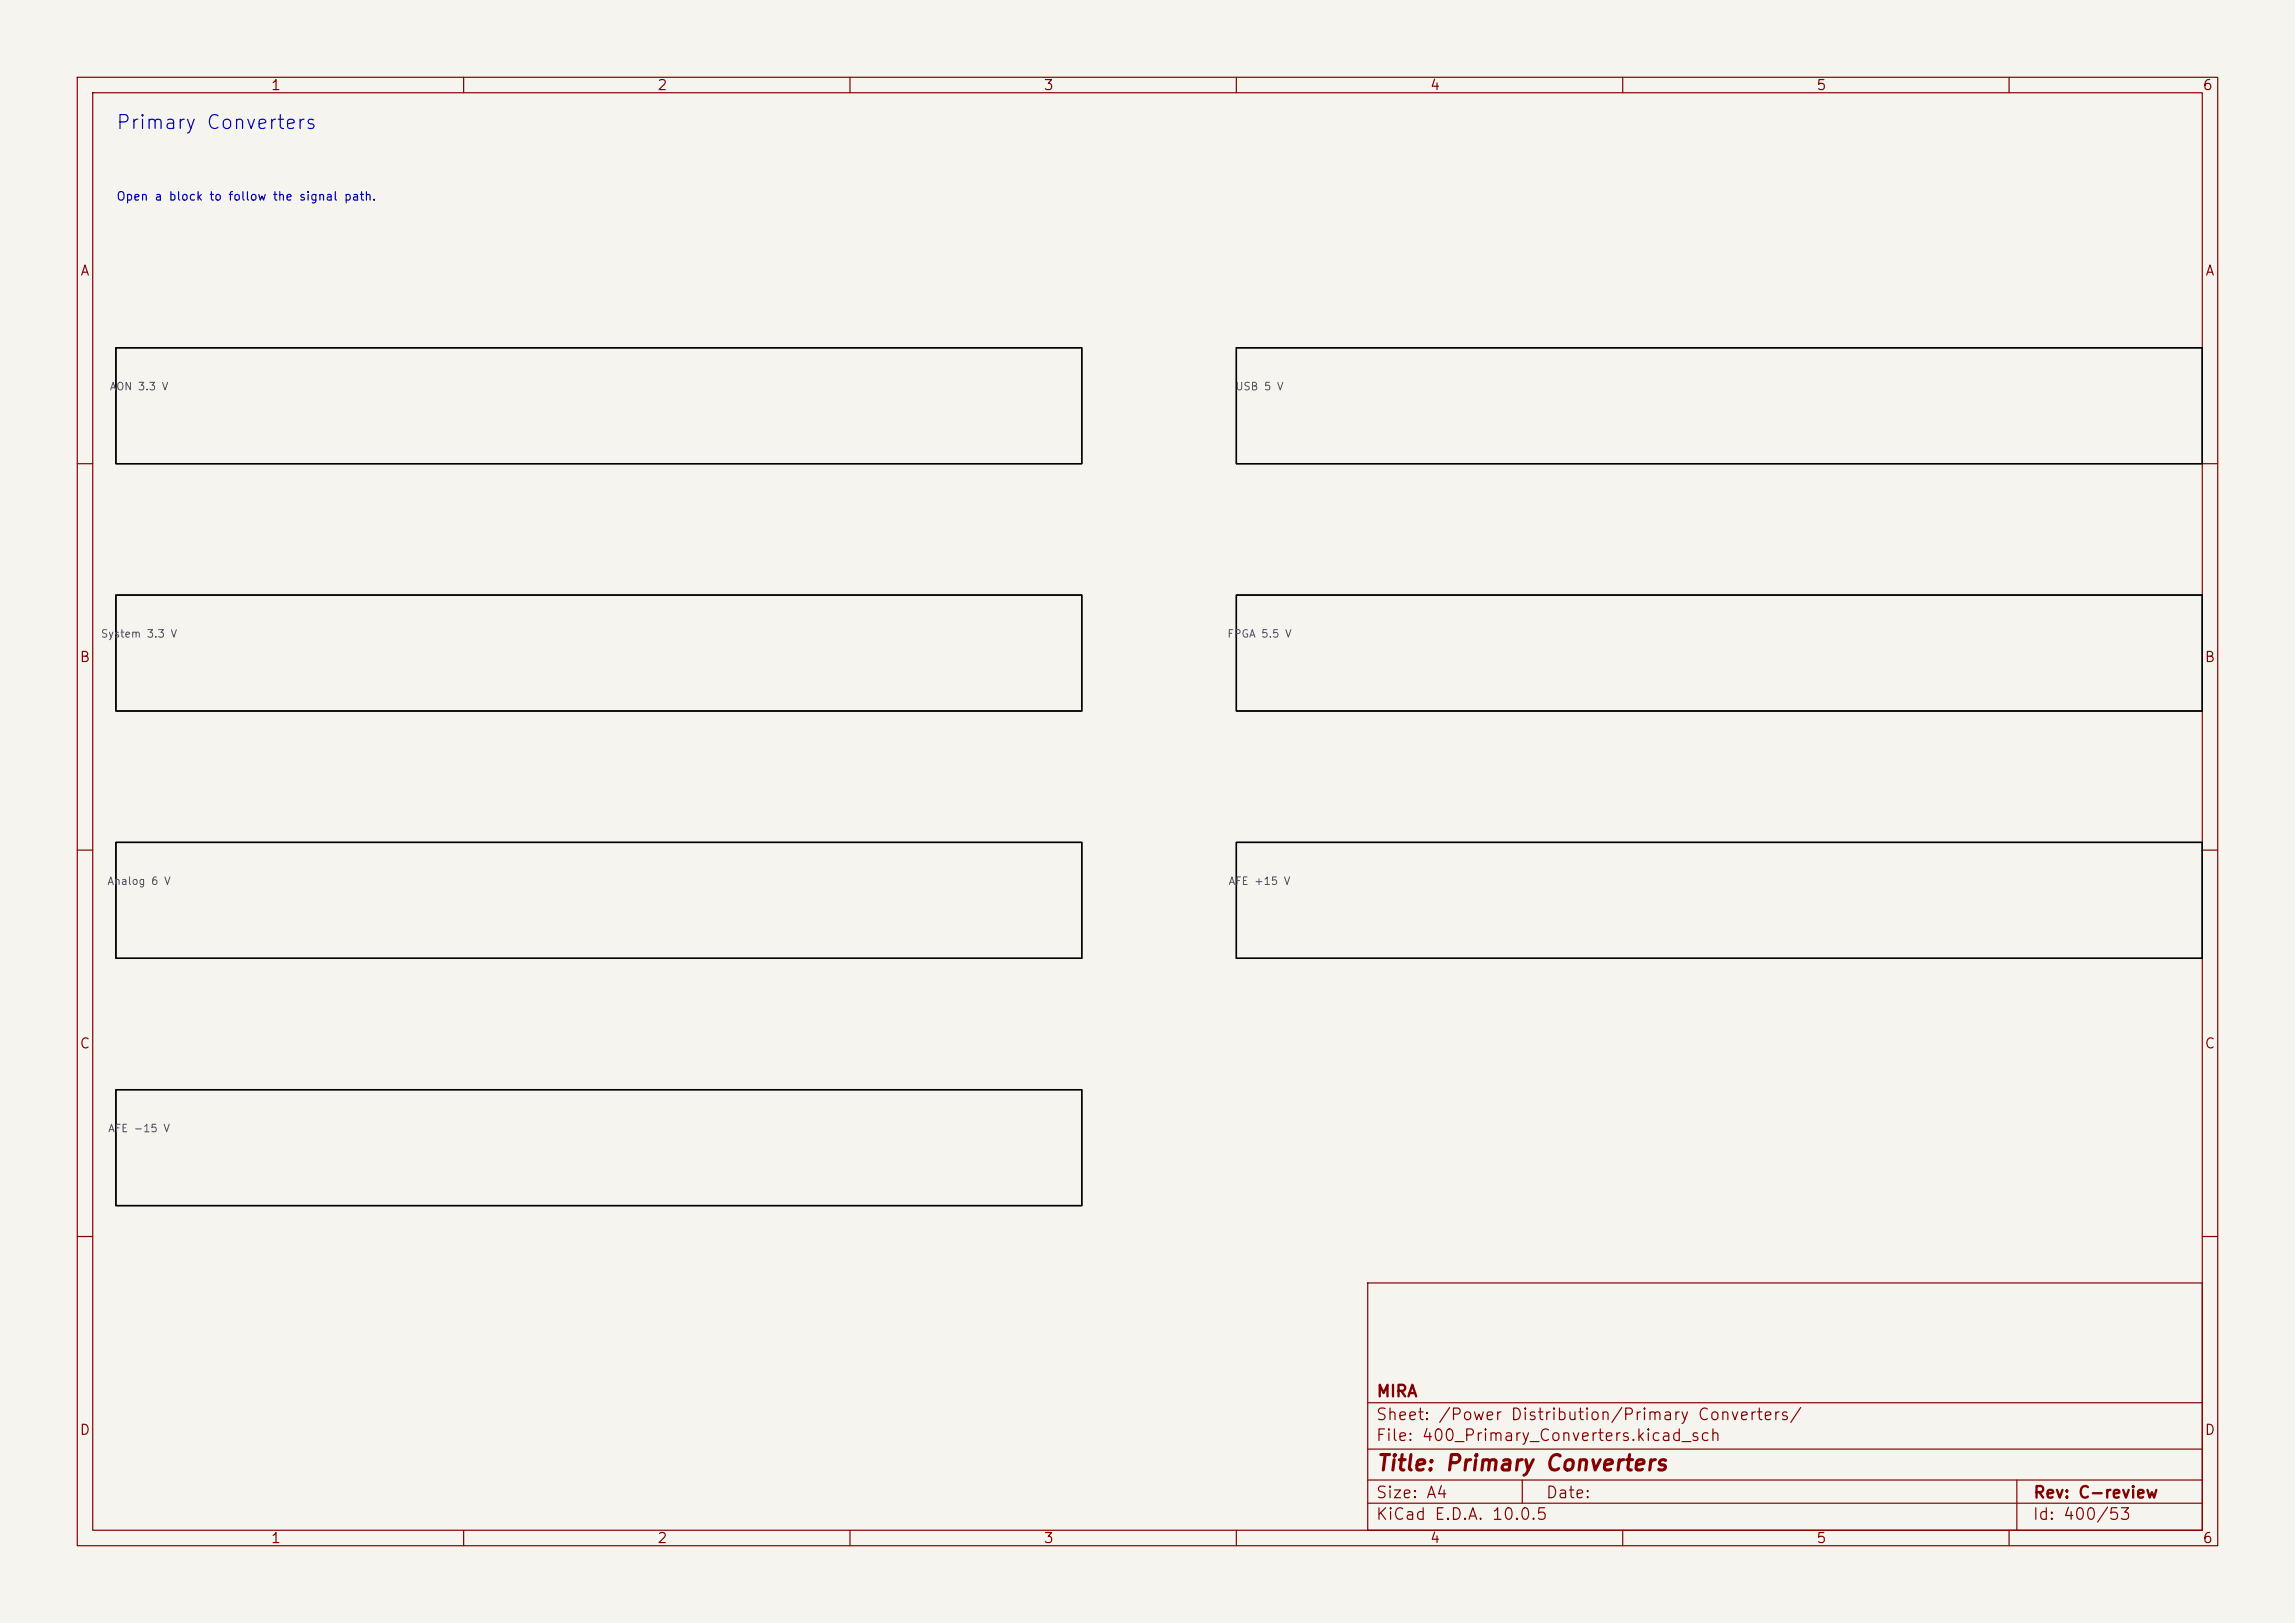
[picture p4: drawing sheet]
<svg xmlns="http://www.w3.org/2000/svg" width="297mm" height="210mm" viewBox="0 0 297 210" stroke-linecap="round" stroke-linejoin="round" font-family="sans-serif">
<defs><g id="words">
<text font-size="2" fill="#840000" x="178" y="190.8">Title: Primary Converters</text>
<text font-size="1.8" fill="#0000c2" x="14.9" y="17.2">Primary Converters</text>
<g font-size="1.5" fill="#840000">
<text x="178" y="184.1">Sheet: /Power Distribution/Primary Converters/</text>
<text x="178" y="181.1">MIRA</text>
<text x="178" y="186.8">File: 400_Primary_Converters.kicad_sch</text>
<text x="178" y="197">KiCad E.D.A. 10.0.5</text>
<text x="178" y="194.2">Size: A4</text>
<text x="200" y="194.2">Date:</text>
<text x="263" y="197">Id: 400/53</text>
<text x="263" y="194.2">Rev: C-review</text>
</g>
<g font-size="1.3" fill="#840000">
<text x="35" y="12">1</text>
<text x="85" y="12">2</text>
<text x="135" y="12">3</text>
<text x="185" y="12">4</text>
<text x="235" y="12">5</text>
<text x="285" y="12">6</text>
<text x="10.3" y="36">A</text>
<text x="285.3" y="36">A</text>
<text x="10.2" y="86">B</text>
<text x="285.2" y="86">B</text>
<text x="10.2" y="136">C</text>
<text x="285.2" y="136">C</text>
<text x="10.2" y="186">D</text>
<text x="285.2" y="186">D</text>
<text x="35" y="200">1</text>
<text x="85" y="200">2</text>
<text x="135" y="200">3</text>
<text x="185" y="200">4</text>
<text x="235" y="200">5</text>
<text x="285" y="200">6</text>
</g>
<text font-size="1.1" fill="#0000c2" x="15" y="26.2">Open a block to follow the signal path.</text>
<g font-size="1" fill="#555">
<text x="14.1" y="50.7">AON 3.3 V</text>
<text x="159.8" y="50.7">USB 5 V</text>
<text x="13" y="82.7">System 3.3 V</text>
<text x="158.7" y="82.7">FPGA 5.5 V</text>
<text x="13.8" y="114.7">Analog 6 V</text>
<text x="158.9" y="114.7">AFE +15 V</text>
<text x="13.9" y="146.7">AFE -15 V</text>
</g>
</g></defs>
<path d="M0 0h297v210h-297z" fill="#f5f4ef" stroke="#f5f4ef" stroke-width=".13"/>
<g fill="none" stroke="#840000" stroke-width=".15">
<path d="M10 10h277v190h-277zM12 12h273v186h-273zM60 10v2M110 10v2M160 10v2M210 10v2M260 10v2M10 60h2M285 60h2M10 110h2M285 110h2M10 160h2"/>
<path d="M177 166h108v32h-108zM285 160h2M60 198v2M110 198v2M160 198v2M177 194.5h108M177 191.5h108M177 187.5h108M177 181.5h108M197 191.5v3M210 198v2M260 198v2"/>
<path d="M261 191.5v6.5"/>
</g>
<path d="M15 45h125v15h-125zM160 45h125v15h-125zM15 77h125v15h-125zM160 77h125v15h-125zM15 109h125v15h-125zM160 109h125v15h-125zM15 141h125v15h-125z" fill="none" stroke="#000" stroke-width=".18"/>
<use href="#words"/>
</svg>
